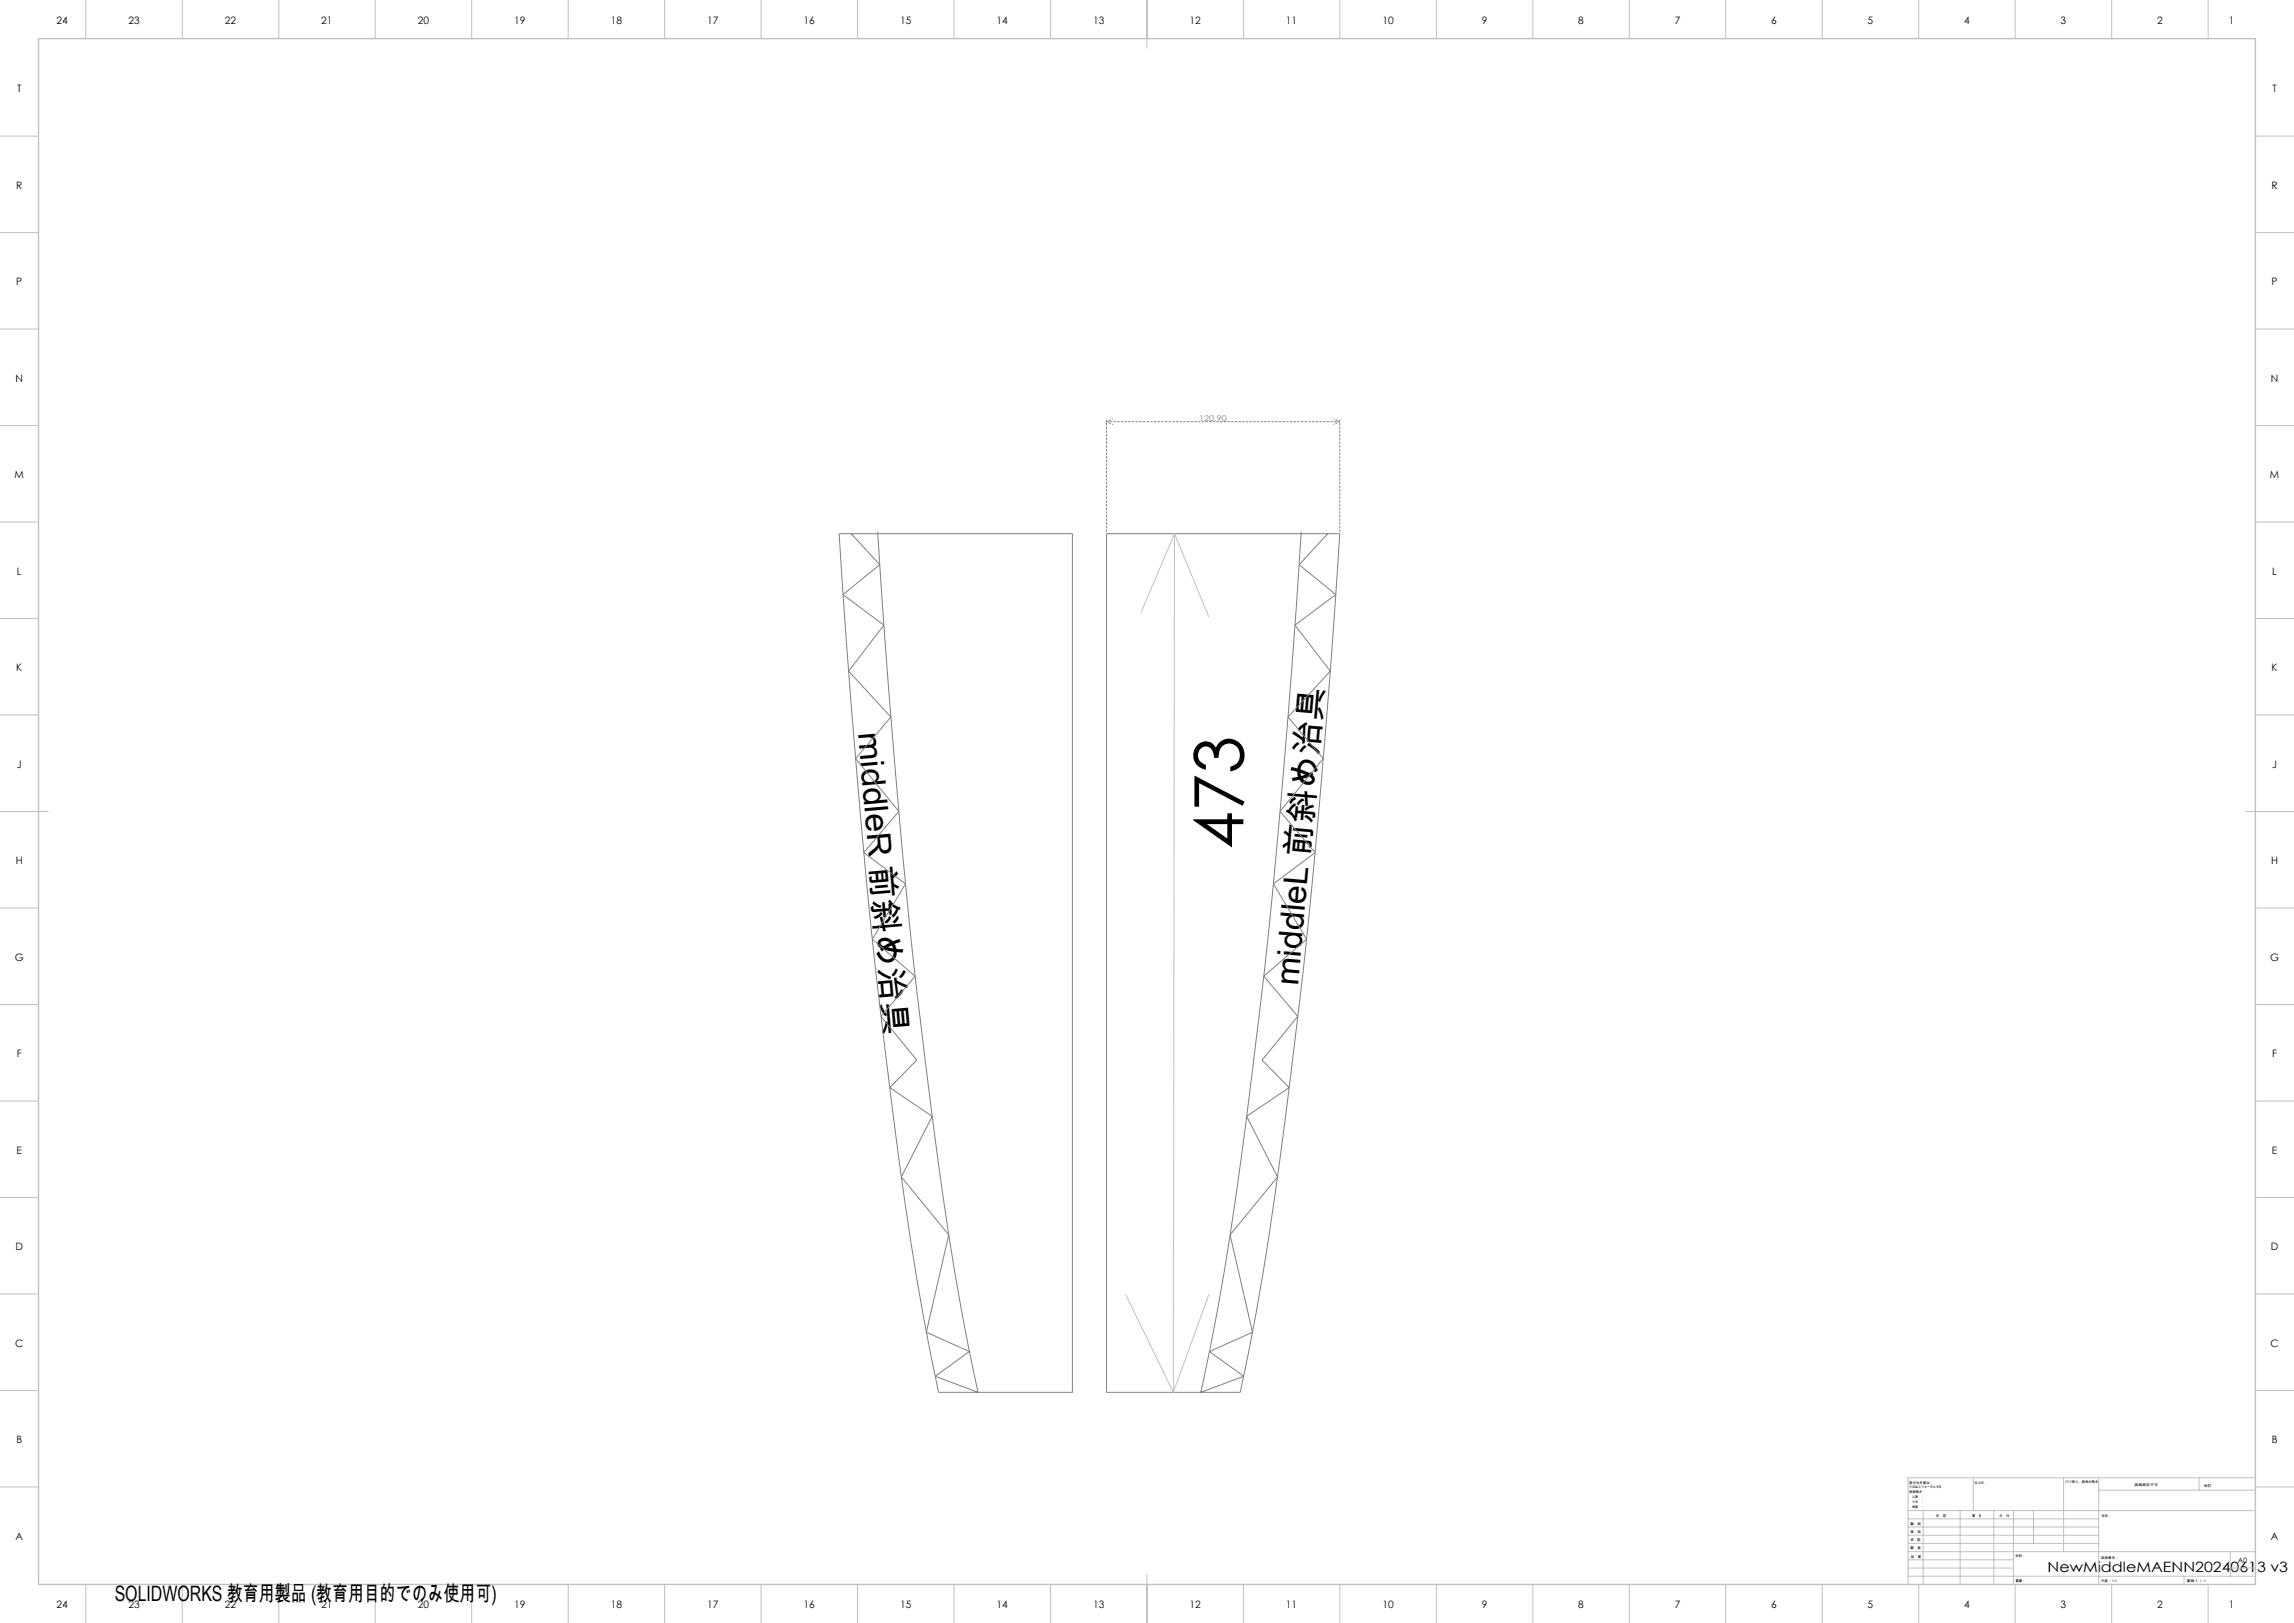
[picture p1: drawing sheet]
<svg xmlns="http://www.w3.org/2000/svg" width="1189mm" height="841mm" viewBox="0 0 1189 841" stroke-linecap="round" stroke-linejoin="round" font-family="sans-serif">
<defs><g id="words">
<text font-size="35.3" x="644" y="440" transform="rotate(-90 644 440)">473</text>
<g font-size="16.9">
<text x="445" y="380" transform="rotate(85 445 380)">middleR 前斜め治具</text>
<text x="673" y="511" transform="rotate(-85 673 511)">middleL 前斜め治具</text>
</g>
<text font-size="11" x="59" y="830">SOLIDWORKS 教育用製品 (教育用目的でのみ使用可)</text>
<text font-size="7.4" x="1061" y="815">NewMiddleMAENN20240613 v3</text>
<g font-size="5.3">
<text x="29" y="12">24</text>
<text x="67" y="12">23</text>
<text x="117" y="12">22</text>
<text x="167" y="12">21</text>
<text x="217" y="12">20</text>
<text x="267" y="12">19</text>
<text x="317" y="12">18</text>
<text x="367" y="12">17</text>
<text x="417" y="12">16</text>
<text x="467" y="12">15</text>
<text x="517" y="12">14</text>
<text x="567" y="12">13</text>
<text x="617" y="12">12</text>
<text x="667" y="12">11</text>
<text x="717" y="12">10</text>
<text x="768" y="12">9</text>
<text x="818" y="12">8</text>
<text x="868" y="12">7</text>
<text x="918" y="12">6</text>
<text x="968" y="12">5</text>
<text x="1018" y="12">4</text>
<text x="1068" y="12">3</text>
<text x="1118" y="12">2</text>
<text x="1155" y="12">1</text>
<text x="9" y="48">T</text>
<text x="1178" y="48">T</text>
<text x="8" y="98">R</text>
<text x="1177" y="98">R</text>
<text x="8" y="148">P</text>
<text x="1177" y="148">P</text>
<text x="8" y="198">N</text>
<text x="1177" y="198">N</text>
<text x="8" y="248">M</text>
<text x="1177" y="248">M</text>
<text x="9" y="298">L</text>
<text x="1178" y="298">L</text>
<text x="8" y="348">K</text>
<text x="1177" y="348">K</text>
<text x="9" y="398">J</text>
<text x="1178" y="398">J</text>
<text x="8" y="448">H</text>
<text x="1177" y="448">H</text>
<text x="8" y="498">G</text>
<text x="1177" y="498">G</text>
<text x="9" y="548">F</text>
<text x="1178" y="548">F</text>
<text x="9" y="598">E</text>
<text x="1178" y="598">E</text>
<text x="8" y="648">D</text>
<text x="1177" y="648">D</text>
<text x="8" y="698">C</text>
<text x="1177" y="698">C</text>
<text x="8" y="748">B</text>
<text x="1177" y="748">B</text>
<text x="8" y="798">A</text>
<text x="1177" y="798">A</text>
<text x="29" y="833">24</text>
<text x="67" y="833">23</text>
<text x="117" y="833">22</text>
<text x="167" y="833">21</text>
<text x="217" y="833">20</text>
<text x="267" y="833">19</text>
<text x="317" y="833">18</text>
<text x="367" y="833">17</text>
<text x="417" y="833">16</text>
<text x="467" y="833">15</text>
<text x="517" y="833">14</text>
<text x="567" y="833">13</text>
<text x="617" y="833">12</text>
<text x="667" y="833">11</text>
<text x="717" y="833">10</text>
<text x="768" y="833">9</text>
<text x="818" y="833">8</text>
<text x="868" y="833">7</text>
<text x="918" y="833">6</text>
<text x="968" y="833">5</text>
<text x="1018" y="833">4</text>
<text x="1068" y="833">3</text>
<text x="1118" y="833">2</text>
<text x="1155" y="833">1</text>
</g>
<text font-size="4.1" fill="#808080" x="622" y="218">120.90</text>
<text font-size="3.9" x="1160" y="810">A0</text>
<g font-size="1.7">
<text x="990" y="769">指示なき場合：</text>
<text x="990" y="771">寸法はミリメータとする</text>
<text x="990" y="774">表面粗さ：</text>
<text x="1023" y="769">仕上げ：</text>
<text x="1070" y="769">バリ取り、鋭角の除去</text>
<text x="1106" y="770">図面測定不可</text>
<text x="1142" y="770">改訂</text>
<text x="990" y="776">公差　：</text>
<text x="990" y="779">寸法　：</text>
<text x="990" y="781">角度　：</text>
<text x="990" y="790">製　図</text>
<text x="1003" y="786">名　前</text>
<text x="1019" y="786">署　名</text>
<text x="1036" y="786">日　付</text>
<text x="1089" y="786">名称：</text>
<text x="990" y="794">検　図</text>
<text x="990" y="799">承　認</text>
<text x="990" y="803">製　産</text>
<text x="990" y="807">品　管</text>
<text x="1045" y="807">材料：</text>
<text x="1089" y="808">図面番号：</text>
<text x="1045" y="820">重量：</text>
<text x="1089" y="820">尺度： 1:1</text>
<text x="1133" y="820">葉数 1 ／ 1</text>
</g>
</g></defs>
<path d="M435 277h121v444h-70a2029 2029 0 0 1-27-172l-7-67-5-52-8-97zM455 275l5 75 8 92 6 59 7 61a1794 1794 0 0 0 26 159l-22-8 17-13-22-10 12-50-25-30 16-32-22-14 14-15-18-22 17-21-22-19 17-29-21-16 18-22-23-27 19-21-22-24 18-24-21-16 19-15-15-16M574 277h120l-5 74-8 93-6 59-7 61a1844 1844 0 0 1-25 157h-69zM674 275l-5 75-5 65a2942 2942 0 0 1-14 132l-2 15a1757 1757 0 0 1-26 159l23-8-18-13 22-10-11-50 24-30-16-32 22-14-14-15 19-22-18-21 22-19-17-29 22-16-19-22 23-27-18-21 22-24-19-24 21-16-19-15 15-16" fill="none" stroke="#808080" stroke-width=".52"/>
<path d="M694 218h-120M574 276v-59M694 276v-59" fill="none" stroke="#808080" stroke-width=".52" stroke-dasharray="1.3 .6" stroke-dashoffset=".2" stroke-linecap="butt"/>
<path d="M574 218l3-1M577 220l-3-2M691 217l3 1M694 218l-3 2" fill="none" stroke="#808080" stroke-width=".52" stroke-dasharray="1.3 .6" stroke-dashoffset=".7" stroke-linecap="butt"/>
<g fill="none" stroke="#c0c0c0" stroke-width=".52">
<path d="M44 0v20M94 0v20M144 0v20M194 0v20M244 0v20M294 0v20M344 0v20M394 0v20M444 0v20M494 0v20M544 0v20M594 0v25"/>
<path d="M644 0v20M694 0v20M744 0v20M794 0v20M844 0v20M894 0v20M944 0v20M994 0v20M1044 0v20M1094 0v20M1144 0v20M0 71h20"/>
<path d="M1169 71h20M0 121h20M1169 121h20M0 171h20M1169 171h20M0 221h20M1169 221h20M0 271h20M609 277l-1 444M609 277l18 43M609 277l-18 40M1169 271h20"/>
<path d="M0 321h20M1169 321h20M0 371h20M1169 371h20M0 421h25M1164 421h25M0 471h20M1169 471h20M0 521h20M1169 521h20M0 571h20M1169 571h20"/>
<path d="M0 621h20M1169 621h20M0 671h20M583 671l25 50M627 671l-19 50M1169 671h20M0 721h20M1169 721h20M0 771h20M1023 766v17M1070 766v38M1088 766v55"/>
<path d="M1088 772h81M1140 766v6M1169 766h-180v55M1169 771h20M989 783h180M989 800h99M989 796h99M989 791h99M989 787h99M997 783v38M1016 783v38M1033 783v38"/>
<path d="M1044 783v38M1054 783v17M594 816v25M989 817h180M989 813h55M989 808h55M989 804h180M1132 817v4M1156 813h13M1156 804v13M44 821v20M94 821v20"/>
<path d="M144 821v20M194 821v20M244 821v20M294 821v20M344 821v20M394 821v20M444 821v20M494 821v20M544 821v20M644 821v20M694 821v20M744 821v20"/>
<path d="M794 821v20M844 821v20M894 821v20M944 821v20M994 821v20M1044 821v20M1094 821v20M1144 821v20"/>
</g>
<path d="M20 20h1149v801h-1149z" fill="none" stroke="#c0c0c0" stroke-width=".7"/>
<use href="#words"/>
</svg>
